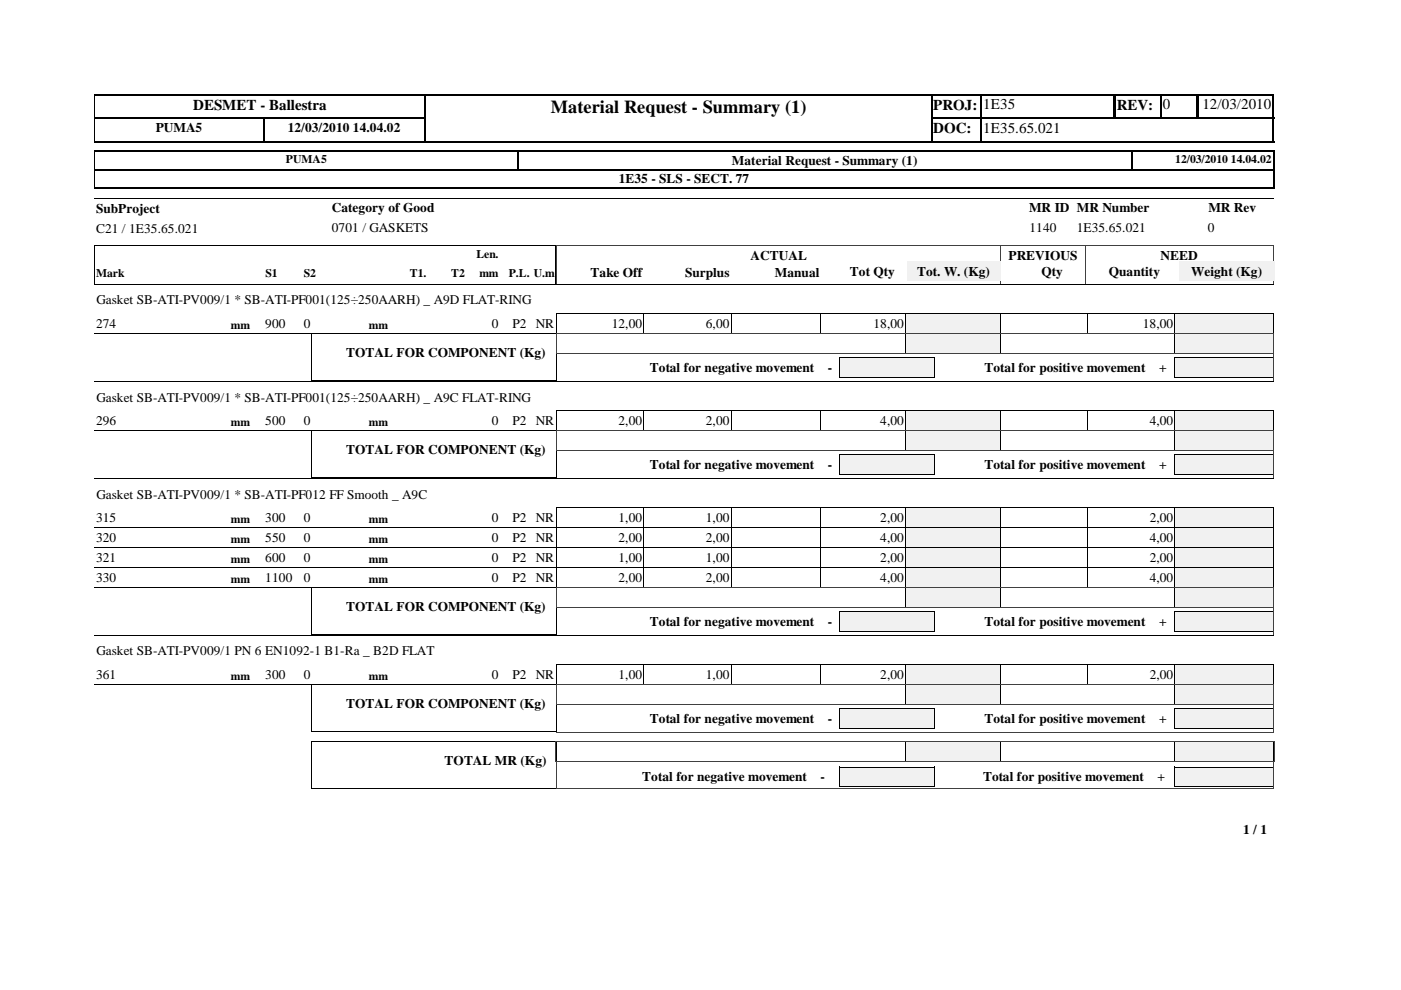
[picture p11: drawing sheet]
<svg xmlns="http://www.w3.org/2000/svg" width="297mm" height="210mm" viewBox="0 0 297 210" stroke-linecap="round" stroke-linejoin="round" font-family="sans-serif">
<defs><g id="words">
<text font-size="3.9" x="116.8" y="23.9">Material Request - Summary (1)</text>
<g font-size="3.2">
<text x="40.9" y="23.3">DESMET - Ballestra</text>
<text x="197.9" y="23.3">PROJ:</text>
<text x="208.4" y="23.2">1E35</text>
<text x="236.8" y="23.3">REV:</text>
<text x="246.5" y="23.2">0</text>
<text x="254.9" y="23.2">12/03/2010</text>
<text x="197.9" y="28.3">DOC:</text>
<text x="208.4" y="28.2">1E35.65.021</text>
</g>
<g font-size="2.8">
<text x="33" y="28">PUMA5</text>
<text x="61" y="28">12/03/2010 14.04.02</text>
<text x="155.2" y="34.9">Material Request - Summary (1)</text>
<text x="131.2" y="38.8">1E35 - SLS - SECT. 77</text>
<text x="20.4" y="45.1">SubProject</text>
<text x="70.4" y="45">Category of Good</text>
<text x="218.2" y="45">MR ID MR Number</text>
<text x="256.2" y="45">MR Rev</text>
<text x="20.4" y="49.3">C21 / 1E35.65.021</text>
<text x="70.4" y="49.2">0701 / GASKETS</text>
<text x="218.3" y="49.2">1140</text>
<text x="228.3" y="49.2">1E35.65.021</text>
<text x="256.1" y="49.2">0</text>
<text x="125.2" y="58.7">Take Off</text>
<text x="145.2" y="58.7">Surplus</text>
<text x="159.1" y="55">ACTUAL</text>
<text x="164.3" y="58.7">Manual</text>
<text x="180.2" y="58.5">Tot Qty</text>
<text x="194.4" y="58.5">Tot. W. (Kg)</text>
<text x="213.8" y="55">PREVIOUS</text>
<text x="220.8" y="58.5">Qty</text>
<text x="235.1" y="58.5">Quantity</text>
<text x="246.1" y="55">NEED</text>
<text x="252.6" y="58.5">Weight (Kg)</text>
<text x="20.4" y="64.6">Gasket SB-ATI-PV009/1 * SB-ATI-PF001(125÷250AARH) _ A9D FLAT-RING</text>
<text x="20.4" y="69.5">274</text>
<text x="56.3" y="69.5">900</text>
<text x="64.4" y="69.5">0</text>
<text x="104.3" y="69.5">0</text>
<text x="108.7" y="69.5">P2 NR</text>
<text x="129.7" y="69.5">12,00</text>
<text x="149.6" y="69.5">6,00</text>
<text x="185.2" y="69.5">18,00</text>
<text x="242.3" y="69.5">18,00</text>
<text x="73.4" y="75.7">TOTAL FOR COMPONENT (Kg)</text>
<text x="137.7" y="78.8">Total for negative movement</text>
<text x="175.5" y="78.8">-</text>
<text x="208.7" y="78.8">Total for positive movement</text>
<text x="245.7" y="78.8">+</text>
<text x="20.4" y="85.1">Gasket SB-ATI-PV009/1 * SB-ATI-PF001(125÷250AARH) _ A9C FLAT-RING</text>
<text x="20.4" y="90">296</text>
<text x="56.3" y="90">500</text>
<text x="64.4" y="90">0</text>
<text x="104.3" y="90">0</text>
<text x="108.7" y="90">P2 NR</text>
<text x="131.1" y="90">2,00</text>
<text x="149.6" y="90">2,00</text>
<text x="186.6" y="90">4,00</text>
<text x="243.8" y="90">4,00</text>
<text x="73.4" y="96.3">TOTAL FOR COMPONENT (Kg)</text>
<text x="137.7" y="99.4">Total for negative movement</text>
<text x="175.5" y="99.4">-</text>
<text x="208.7" y="99.4">Total for positive movement</text>
<text x="245.7" y="99.4">+</text>
<text x="20.4" y="105.7">Gasket SB-ATI-PV009/1 * SB-ATI-PF012 FF Smooth _ A9C</text>
<text x="20.4" y="110.6">315</text>
<text x="56.3" y="110.6">300</text>
<text x="64.4" y="110.6">0</text>
<text x="104.3" y="110.6">0</text>
<text x="108.7" y="110.6">P2 NR</text>
<text x="131.1" y="110.6">1,00</text>
<text x="149.6" y="110.6">1,00</text>
<text x="186.6" y="110.6">2,00</text>
<text x="243.8" y="110.6">2,00</text>
<text x="20.4" y="114.9">320</text>
<text x="20.4" y="119.1">321</text>
<text x="56.3" y="114.9">550</text>
<text x="56.3" y="119.1">600</text>
<text x="64.4" y="114.9">0</text>
<text x="64.4" y="119.1">0</text>
<text x="104.3" y="114.9">0</text>
<text x="104.3" y="119.1">0</text>
<text x="108.7" y="114.9">P2 NR</text>
<text x="108.7" y="119.1">P2 NR</text>
<text x="131.1" y="114.9">2,00</text>
<text x="131.1" y="119.1">1,00</text>
<text x="149.6" y="114.9">2,00</text>
<text x="149.6" y="119.1">1,00</text>
<text x="186.6" y="114.9">4,00</text>
<text x="186.6" y="119.1">2,00</text>
<text x="243.8" y="114.9">4,00</text>
<text x="243.8" y="119.1">2,00</text>
<text x="20.4" y="123.3">330</text>
<text x="56.3" y="123.3">1100</text>
<text x="64.4" y="123.3">0</text>
<text x="104.3" y="123.3">0</text>
<text x="108.7" y="123.3">P2 NR</text>
<text x="131.1" y="123.3">2,00</text>
<text x="149.6" y="123.3">2,00</text>
<text x="186.6" y="123.3">4,00</text>
<text x="243.8" y="123.3">4,00</text>
<text x="73.4" y="129.6">TOTAL FOR COMPONENT (Kg)</text>
<text x="137.7" y="132.6">Total for negative movement</text>
<text x="175.5" y="132.6">-</text>
<text x="208.7" y="132.6">Total for positive movement</text>
<text x="245.7" y="132.6">+</text>
<text x="20.4" y="143.9">361</text>
<text x="20.4" y="138.9">Gasket SB-ATI-PV009/1 PN 6 EN1092-1 B1-Ra _ B2D FLAT</text>
<text x="56.3" y="143.9">300</text>
<text x="64.4" y="143.9">0</text>
<text x="104.3" y="143.9">0</text>
<text x="108.7" y="143.9">P2 NR</text>
<text x="131.1" y="143.9">1,00</text>
<text x="149.6" y="143.9">1,00</text>
<text x="186.6" y="143.9">2,00</text>
<text x="243.8" y="143.9">2,00</text>
<text x="73.4" y="150.2">TOTAL FOR COMPONENT (Kg)</text>
<text x="137.7" y="153.2">Total for negative movement</text>
<text x="175.5" y="153.2">-</text>
<text x="208.7" y="153.2">Total for positive movement</text>
<text x="245.7" y="153.2">+</text>
<text x="94.3" y="162.2">TOTAL MR (Kg)</text>
<text x="136.2" y="165.7">Total for negative movement</text>
<text x="174" y="165.7">-</text>
<text x="208.4" y="165.7">Total for positive movement</text>
<text x="245.4" y="165.7">+</text>
<text x="263.6" y="176.9">1 / 1</text>
</g>
<g font-size="2.5">
<text x="60.6" y="34.6">PUMA5</text>
<text x="249.2" y="34.6">12/03/2010 14.04.02</text>
<text x="20.4" y="58.7">Mark</text>
<text x="56.3" y="58.7">S1</text>
<text x="64.4" y="58.7">S2</text>
<text x="86.9" y="58.7">T1.</text>
<text x="95.7" y="58.7">T2</text>
<text x="101" y="54.7">Len.</text>
<text x="101.6" y="58.7">mm</text>
<text x="107.9" y="58.7">P.L. U.m</text>
<text x="49" y="69.7">mm</text>
<text x="78.2" y="69.7">mm</text>
<text x="49" y="90.3">mm</text>
<text x="78.2" y="90.3">mm</text>
<text x="49" y="110.9">mm</text>
<text x="78.2" y="110.9">mm</text>
<text x="49" y="115.1">mm</text>
<text x="49" y="119.3">mm</text>
<text x="78.2" y="115.1">mm</text>
<text x="78.2" y="119.3">mm</text>
<text x="49" y="123.6">mm</text>
<text x="78.2" y="123.6">mm</text>
<text x="49" y="144.1">mm</text>
<text x="78.2" y="144.1">mm</text>
</g>
</g></defs>
<path d="M90.2 20v5.2M197.4 20v10.2M208 20v10.2M236.3 20v5.2M246.1 20v5.2M253.8 20v5.2M254 20v5.2M270 20v10.2M20 25.1h70.3M20 25h70.3M55.9 24.9v5.3M197.2 25.1h73" fill="none" stroke="#000" stroke-width=".34"/>
<path d="M236.3 20v5.2M90.1 24.9v5.3" fill="none" stroke="#000" stroke-width=".38"/>
<path d="M20 30.1h70.3M20 20.1h70.3M197.2 30.1h10.9M197.2 20.1h73" fill="none" stroke="#000" stroke-width=".25"/>
<path d="M20.1 20v10.2" fill="none" stroke="#000" stroke-width=".21"/>
<path d="M207.8 30h62.4" fill="none" stroke="#000" stroke-width=".3"/>
<path d="M90.3 20.2h107.1v9.7h-107.1z" fill="#fff"/>
<path d="M20 35.9h250.3M20 39.9h250.3M90 20.1h107.7M270.1 31.9v4.2" fill="none" stroke="#000" stroke-width=".25"/>
<path d="M197.5 20v10.2M109.9 31.9v4.2" fill="none" stroke="#000" stroke-width=".34"/>
<path d="M20 32.1h250.3M90 30h107.7M270.1 35.9v4.1" fill="none" stroke="#000" stroke-width=".3"/>
<path d="M90.1 20v10.2M239.9 31.9v4.2" fill="none" stroke="#000" stroke-width=".38"/>
<path d="M20 36h250.3M20.1 31.9v8.1M20 42h250M20 52h97.9v8.3h-97.9z" fill="none" stroke="#000" stroke-width=".21"/>
<path d="M212.1 51.9v8.4M212.2 51.9v8.4M230.1 51.9v8.4M270 51.9v8.4M270 52h-152v8.3h152" fill="none" stroke="#404040" stroke-width=".21"/>
<path d="M99.6 56h6.4v3.7h-6.4z" fill="#fff"/>
<g fill="#f1f1f1">
<path d="M192.3 55.4h19.8v4.2h-19.8z"/>
<path d="M250 55.4h20.2v4.2h-20.2z"/>
</g>
<path d="M20 60.3h250M20 70.7h172.1M118 70.7v-4.2h74.1l-.1 4.2M136.5 66.5v4.2M155 66.5v4.2M174 66.5v4.2M212.1 66.5h37v4.2M212.1 70.7h37M212.1 66.5v4.2M230.6 66.5v4.2" fill="none" stroke="#000" stroke-width=".21"/>
<path d="M192.1 66.5h20v4.2h-20z" fill="#f1f1f1"/>
<path d="M192 70.7h20.1M192 70.7v-4.2h20.1v4.2" fill="none" stroke="#000" stroke-width=".21"/>
<path d="M249.1 66.5h20.9v4.2h-20.9z" fill="#f1f1f1"/>
<path d="M249.1 66.5h20.9M249.1 70.7h20.9M249.1 66.5v4.2M270 66.5v4.2" fill="none" stroke="#000" stroke-width=".21"/>
<path d="M192.1 70.7h20v4.2h-20z" fill="#f1f1f1"/>
<path d="M192 70.7h20.1v4.3h-20.1z" fill="none" stroke="#000" stroke-width=".21"/>
<path d="M249.1 70.7h20.9v4.2h-20.9z" fill="#f1f1f1"/>
<path d="M249.1 70.7h20.9M249.1 75h20.9M249.1 70.7v4.3M270 70.7v4.3" fill="none" stroke="#000" stroke-width=".21"/>
<path d="M249.1 75.7h20.8v4.2h-20.8z" fill="#f1f1f1"/>
<path d="M249 79.9h21M249.1 80l-.1-4.3h21l-.1 4.3" fill="none" stroke="#000" stroke-width=".21"/>
<path d="M178 75.7h20v4.2h-20z" fill="#f1f1f1"/>
<g fill="none" stroke="#000" stroke-width=".21">
<path d="M66 70.7h52.1l-.1 10h-52zM177.9 79.9h20.2M177.9 80v-4.3h20.2v4.3M20 80.8h250M20 91.3h172.1M118 91.3v-4.2h74.1l-.1 4.2M136.5 87v4.3M155 87v4.3M174 87v4.3M212.1 87.1h37v4.2M212.1 91.3h37M212.1 87v4.3"/>
<path d="M230.6 87v4.3"/>
</g>
<path d="M118 70.8h152.1M118 70.8v4.2h152.1M118 75v5.8M270.1 70.8v4.3M270.1 75v5.8M118 80.8h152.1" fill="none" stroke="#404040" stroke-width=".21"/>
<path d="M192.1 87h20v4.3h-20z" fill="#f1f1f1"/>
<path d="M192 91.3h20.1M192 91.3v-4.2h20.1v4.2" fill="none" stroke="#000" stroke-width=".21"/>
<path d="M249.1 87h20.9v4.3h-20.9z" fill="#f1f1f1"/>
<path d="M249.1 87.1h20.9M249.1 91.3h20.9M249.1 87v4.3M270 87v4.3" fill="none" stroke="#000" stroke-width=".21"/>
<path d="M192.1 91.3h20v4.2h-20z" fill="#f1f1f1"/>
<path d="M192 95.5h20.1M192 95.5v-4.2h20.1v4.2" fill="none" stroke="#000" stroke-width=".21"/>
<path d="M249.1 91.3h20.9v4.2h-20.9z" fill="#f1f1f1"/>
<path d="M249.1 91.3h20.9M249.1 95.5h20.9M249.1 91.3v4.2M270 91.3v4.2" fill="none" stroke="#000" stroke-width=".21"/>
<path d="M249.1 96.3h20.8v4.2h-20.8z" fill="#f1f1f1"/>
<path d="M249 96.3h21M249.1 96.3v4.2M269.9 96.3v4.2M249 100.5h21" fill="none" stroke="#000" stroke-width=".21"/>
<path d="M178 96.3h20v4.2h-20z" fill="#f1f1f1"/>
<g fill="none" stroke="#000" stroke-width=".21">
<path d="M66 91.3h52.1l-.1 10-52-.1zM177.9 96.3h20.2M177.9 96.3v4.2M198.1 96.3v4.2M20 101.4h250M20 111.9h172.1M118 107.6h74.1M118 107.6v4.3M136.5 107.6v4.3M155 107.6v4.3M174 107.6v4.3M177.9 100.5h20.2"/>
<path d="M192 107.6v4.3M212.1 107.6h37M212.1 111.9h37M212.1 107.6v4.3M230.6 107.6v4.3M249.1 107.6v4.3"/>
</g>
<path d="M118 95.6v5.8M270.1 95.6v5.8M270.1 95.6h-152.1v-4.2h152.1v4.2M118 101.4h152.1" fill="none" stroke="#404040" stroke-width=".21"/>
<path d="M192.1 107.6h20v4.2h-20z" fill="#f1f1f1"/>
<path d="M192 107.6h20.1M192 111.9h20.1M192 107.6v4.3M212.1 107.6v4.3" fill="none" stroke="#000" stroke-width=".21"/>
<path d="M249.1 107.6h20.9v4.2h-20.9z" fill="#f1f1f1"/>
<path d="M20 116.1h172.1M118 116.1v-4.2h74.1l-.1 4.2M136.5 111.8v4.3M155 111.8v4.3M174 111.8v4.3M212.1 111.9h57.9M212.1 116.1h37M212.1 111.8v4.3M230.6 111.8v4.3M249.1 107.6h20.9M249.1 107.6v8.5M270 107.6v4.3" fill="none" stroke="#000" stroke-width=".21"/>
<path d="M192.1 111.8h20v4.3h-20z" fill="#f1f1f1"/>
<path d="M192 116.1h20.1M192 116.1v-4.2h20.1v4.2" fill="none" stroke="#000" stroke-width=".21"/>
<path d="M249.1 111.8h20.9v4.3h-20.9z" fill="#f1f1f1"/>
<path d="M136.5 116.1v4.3M155 116.1v4.3M174 116.1v4.3M212.1 116.1h57.9M212.1 116.1v4.3M230.6 116.1v4.3M249.1 111.9h20.9M249.1 111.8v8.6M270 111.8v4.3M20 120.3h172.1M118 120.4v-4.3h74.1l-.1 4.3M212.1 120.3h37" fill="none" stroke="#000" stroke-width=".21"/>
<path d="M192.1 116.1h20v4.2h-20z" fill="#f1f1f1"/>
<path d="M192 120.3h20.1M192 120.4v-4.3h20.1v4.3" fill="none" stroke="#000" stroke-width=".21"/>
<path d="M249.1 116.1h20.9v4.2h-20.9z" fill="#f1f1f1"/>
<path d="M249.1 116.1h20.9M249.1 116.1v8.5h-37M270 116.1v4.3M20 124.6h172l.1-4.3h-74.1v4.3M136.5 120.3v4.3M155 120.3v4.3M174 120.3v4.3M212.1 120.3h57.9M212.1 120.3v4.3M230.6 120.3v4.3" fill="none" stroke="#000" stroke-width=".21"/>
<path d="M192.1 120.3h20v4.2h-20z" fill="#f1f1f1"/>
<path d="M192 120.3h20.1v4.3h-20.1z" fill="none" stroke="#000" stroke-width=".21"/>
<path d="M249.1 120.3h20.9v4.2h-20.9z" fill="#f1f1f1"/>
<path d="M249.1 120.3h20.9M249.1 124.6h20.9M249.1 120.3v4.3M270 120.3v4.3" fill="none" stroke="#000" stroke-width=".21"/>
<path d="M192.1 124.5h20v4.3h-20z" fill="#f1f1f1"/>
<path d="M192 124.6h20.1v4.2h-20.1z" fill="none" stroke="#000" stroke-width=".21"/>
<path d="M249.1 124.5h20.9v4.3h-20.9z" fill="#f1f1f1"/>
<path d="M249.1 124.6h20.9M249.1 128.8h20.9M249.1 124.5v4.3M270 124.5v4.3" fill="none" stroke="#000" stroke-width=".21"/>
<path d="M249.1 129.6h20.8v4.2h-20.8z" fill="#f1f1f1"/>
<path d="M249 133.8h21M249.1 133.8l-.1-4.2h21l-.1 4.2" fill="none" stroke="#000" stroke-width=".21"/>
<path d="M178 129.6h20v4.2h-20z" fill="#f1f1f1"/>
<g fill="none" stroke="#000" stroke-width=".21">
<path d="M20 134.6h250M66 124.6h52.1l-.1 9.9h-52zM177.9 133.8h20.2M177.9 133.8v-4.2h20.2v4.2M20 145.1h172.1M118 145.2v-4.3h74.1l-.1 4.3M136.5 140.9v4.3M155 140.9v4.3M174 140.9v4.3M212.1 140.9h37v4.3M212.1 145.1h37M212.1 140.9v4.3"/>
<path d="M230.6 140.9v4.3"/>
</g>
<path d="M118 124.7h152.1M118 124.6v4.3h152.1M118 134.6h152.1M118 128.9v5.8M270.1 124.6v4.3M270.1 128.9v5.8" fill="none" stroke="#404040" stroke-width=".21"/>
<path d="M192.1 140.9h20v4.2h-20z" fill="#f1f1f1"/>
<path d="M192 145.1h20.1M192 145.2v-4.3h20.1v4.3" fill="none" stroke="#000" stroke-width=".21"/>
<path d="M249.1 140.9h20.9v4.2h-20.9z" fill="#f1f1f1"/>
<path d="M249.1 140.9h20.9M249.1 145.1h20.9M249.1 140.9v4.3M270 140.9v4.3" fill="none" stroke="#000" stroke-width=".21"/>
<path d="M192.1 145.1h20v4.3h-20z" fill="#f1f1f1"/>
<path d="M192 149.4h20.1M192 149.4v-4.3h20.1v4.3" fill="none" stroke="#000" stroke-width=".21"/>
<path d="M249.1 145.1h20.9v4.3h-20.9z" fill="#f1f1f1"/>
<path d="M249.1 145.1h20.9M249.1 149.4h20.9M249.1 145.1v4.3M270 145.1v4.3" fill="none" stroke="#000" stroke-width=".21"/>
<path d="M249.1 150.2h20.8v4.1h-20.8z" fill="#f1f1f1"/>
<path d="M249 154.4h21M249.1 154.4l-.1-4.3h21l-.1 4.3" fill="none" stroke="#000" stroke-width=".21"/>
<path d="M178 150.2h20v4.1h-20z" fill="#f1f1f1"/>
<path d="M66 145.1h52.1l-.1 10h-52zM177.9 154.4h20.2M177.9 154.4v-4.3h20.2v4.3" fill="none" stroke="#000" stroke-width=".21"/>
<path d="M118 145.2h152.1M118 145.2v4.3h152.1M118 155.2h152.1M118 149.4v5.8M270.1 145.2v4.3M270.1 149.4v5.8" fill="none" stroke="#404040" stroke-width=".21"/>
<path d="M192.1 157.2h20v4.2h-20z" fill="#f1f1f1"/>
<path d="M192 157.2h20.1M192 157.2v4.2l20.1 .1v-4.3" fill="none" stroke="#000" stroke-width=".21"/>
<path d="M249.1 157.2h20.9v4.2h-20.9z" fill="#f1f1f1"/>
<path d="M249.1 157.2h20.9M249.1 157.2v4.3M270 157.2v4.3M249.1 161.4h20.9" fill="none" stroke="#000" stroke-width=".21"/>
<path d="M249.1 162.6h20.8v4.2h-20.8z" fill="#f1f1f1"/>
<path d="M249 162.6h21l-.1 4.3h-20.9z" fill="none" stroke="#000" stroke-width=".21"/>
<path d="M178 162.6h20v4.2h-20z" fill="#f1f1f1"/>
<path d="M66 157.2h52.1M66 157.2v10h52v-10M177.9 162.6h20.2v4.3h-20.2z" fill="none" stroke="#000" stroke-width=".21"/>
<path d="M117.9 157.2h152.3M117.9 157.2v4.3M270.2 157.2v4.3M117.9 161.4h152.3M118 161.4v5.8h152.1v-5.8" fill="none" stroke="#404040" stroke-width=".21"/>
<use href="#words"/>
</svg>
